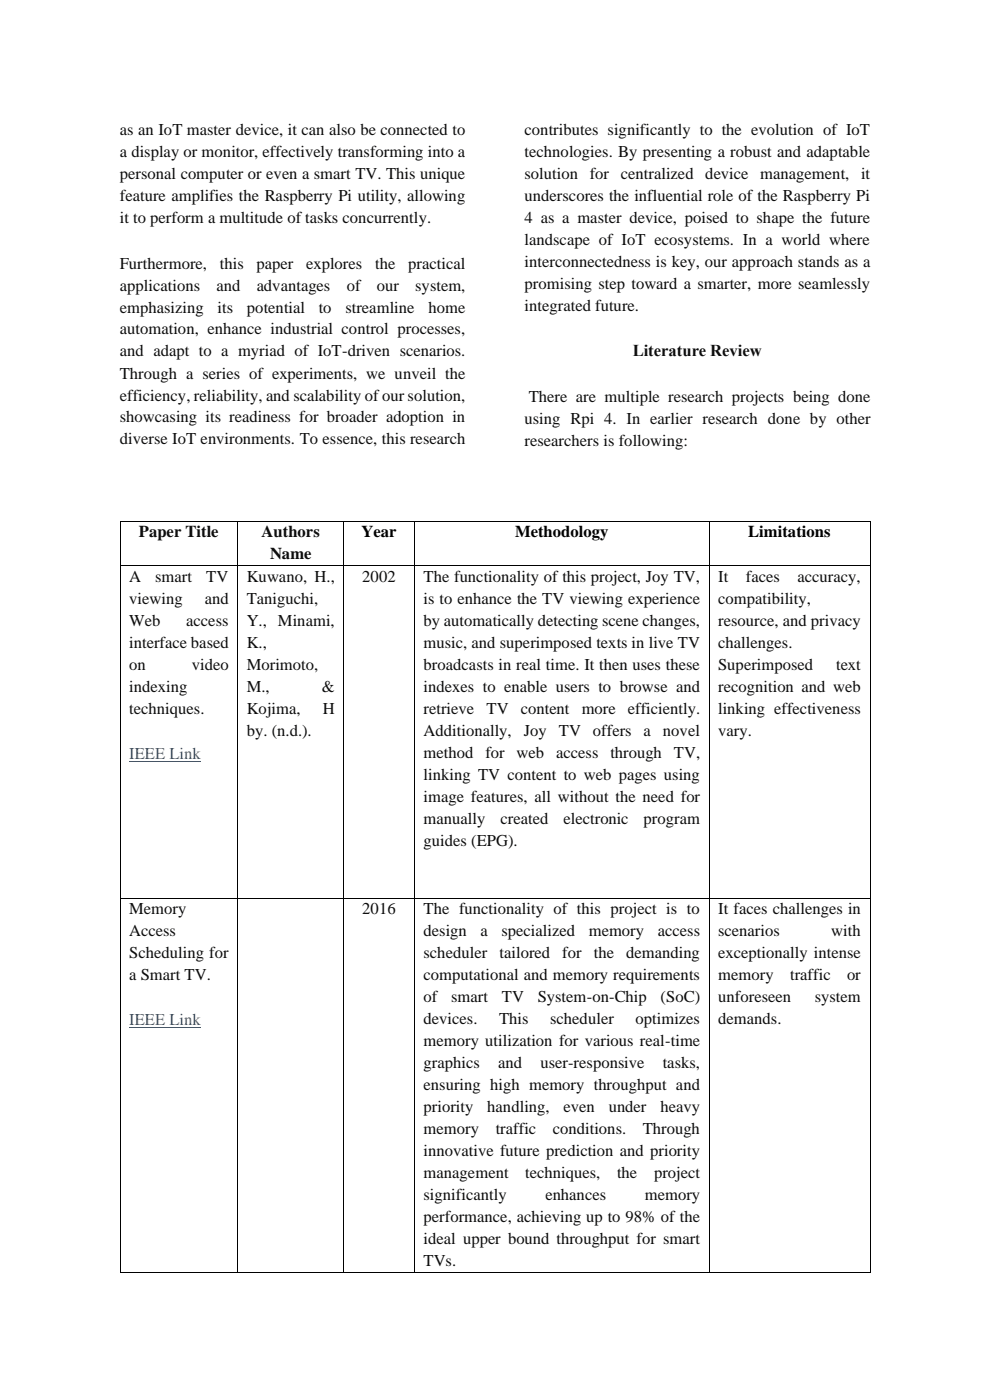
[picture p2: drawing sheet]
<svg xmlns="http://www.w3.org/2000/svg" width="210mm" height="297mm" viewBox="0 0 210 297" stroke-linecap="round" stroke-linejoin="round" font-family="sans-serif">
<defs><g id="words">
<g font-size="3.5" fill="#0d0d0d">
<text x="25.4" y="28.7">as an IoT master device, it can also be connected to</text>
<text x="111.3" y="28.7">contributes significantly to the evolution of IoT</text>
<text x="25.4" y="33.4">a display or monitor, effectively transforming into a</text>
<text x="111.3" y="33.4">technologies. By presenting a robust and adaptable</text>
<text x="25.4" y="38">personal computer or even a smart TV. This unique</text>
<text x="111.3" y="38">solution</text>
<text x="125.1" y="38">for centralized</text>
<text x="149.6" y="38">device</text>
<text x="161.3" y="38">management, it</text>
<text x="25.4" y="42.7">feature amplifies the Raspberry Pi utility, allowing</text>
<text x="25.4" y="47.4">it to perform a multitude of tasks concurrently.</text>
<text x="111.3" y="42.7">underscores the influential role of the Raspberry Pi</text>
<text x="111.3" y="47.4">4 as a master device, poised to shape the future</text>
<text x="111.3" y="52">landscape of IoT ecosystems. In a world where</text>
<text x="25.4" y="57">Furthermore,</text>
<text x="46.6" y="57">this</text>
<text x="54.4" y="57">paper</text>
<text x="64.9" y="57">explores</text>
<text x="79.6" y="57">the</text>
<text x="86.6" y="57">practical</text>
<text x="111.3" y="56.7">interconnectedness is key, our approach stands as a</text>
<text x="25.4" y="61.6">applications</text>
<text x="45.9" y="61.6">and</text>
<text x="54.5" y="61.6">advantages</text>
<text x="73.5" y="61.6">of</text>
<text x="79.9" y="61.6">our</text>
<text x="88.1" y="61.6">system,</text>
<text x="111.3" y="61.3">promising step toward a smarter, more seamlessly</text>
<text x="25.4" y="66.3">emphasizing</text>
<text x="25.4" y="71">automation, enhance industrial control processes,</text>
<text x="46.2" y="66.3">its</text>
<text x="52.4" y="66.3">potential</text>
<text x="67.7" y="66.3">to</text>
<text x="73.3" y="66.3">streamline</text>
<text x="90.9" y="66.3">home</text>
<text x="111.3" y="66">integrated future.</text>
<text x="25.4" y="75.6">and adapt to a myriad of IoT-driven scenarios.</text>
<text x="134.2" y="75.6">Literature Review</text>
<text x="25.4" y="80.3">Through a series of experiments, we unveil the</text>
<text x="25.4" y="85">efficiency, reliability, and scalability of our solution,</text>
<text x="25.4" y="89.6">showcasing its readiness for broader adoption in</text>
<text x="111.3" y="89.9">using Rpi 4. In earlier research done by other</text>
<text x="112.2" y="85.2">There are multiple research projects being done</text>
<text x="25.4" y="94.3">diverse IoT environments. To essence, this research</text>
<text x="111.3" y="94.6">researchers is following:</text>
<text x="29.5" y="114">Paper Title</text>
<text x="55.5" y="114">Authors</text>
<text x="57.3" y="118.6">Name</text>
<text x="27.4" y="123.5">A</text>
<text x="32.9" y="123.5">smart</text>
<text x="43.8" y="123.5">TV</text>
<text x="52.3" y="123.5">Kuwano, H.,</text>
<text x="76.9" y="123.5">2002</text>
<text x="89.8" y="123.5">The functionality of this project, Joy TV,</text>
<text x="152.3" y="123.5">It</text>
<text x="158.2" y="123.5">faces</text>
<text x="169.2" y="123.5">accuracy,</text>
<text x="27.4" y="128.1">viewing</text>
<text x="43.4" y="128.1">and</text>
<text x="52.3" y="128.1">Taniguchi,</text>
<text x="89.8" y="128.1">is to enhance the TV viewing experience</text>
<text x="152.3" y="128.1">compatibility,</text>
<text x="27.4" y="132.8">Web</text>
<text x="27.4" y="137.5">interface based</text>
<text x="39.5" y="132.8">access</text>
<text x="52.3" y="132.8">Y., Minami,</text>
<text x="52.3" y="137.5">K.,</text>
<text x="89.8" y="132.8">by automatically detecting scene changes,</text>
<text x="89.8" y="137.5">music, and superimposed texts in live TV</text>
<text x="152.3" y="132.8">resource, and privacy</text>
<text x="152.3" y="137.5">challenges.</text>
<text x="27.4" y="142.1">on</text>
<text x="40.7" y="142.1">video</text>
<text x="52.3" y="142.1">Morimoto,</text>
<text x="89.8" y="142.1">broadcasts in real time. It then uses these</text>
<text x="152.3" y="142.1">Superimposed</text>
<text x="177.4" y="142.1">text</text>
<text x="27.4" y="146.8">indexing</text>
<text x="52.3" y="146.8">M.,</text>
<text x="68.3" y="146.8">&amp;</text>
<text x="89.8" y="146.8">indexes to enable users to browse and</text>
<text x="152.3" y="146.8">recognition and web</text>
<text x="27.4" y="151.4">techniques.</text>
<text x="52.3" y="151.4">Kojima,</text>
<text x="68.5" y="151.4">H</text>
<text x="89.8" y="151.4">retrieve</text>
<text x="103.2" y="151.4">TV</text>
<text x="110.5" y="151.4">content</text>
<text x="123.4" y="151.4">more</text>
<text x="133.2" y="151.4">efficiently.</text>
<text x="152.3" y="151.4">linking effectiveness</text>
<text x="52.3" y="156.2">by. (n.d.).</text>
<text x="89.8" y="156.2">Additionally,</text>
<text x="89.8" y="160.8">method</text>
<text x="103" y="160.8">for</text>
<text x="109.6" y="160.8">web</text>
<text x="111.1" y="156.2">Joy</text>
<text x="118" y="160.8">access</text>
<text x="118.6" y="156.2">TV</text>
<text x="125.8" y="156.2">offers</text>
<text x="129.5" y="160.8">through</text>
<text x="136.5" y="156.2">a</text>
<text x="140.6" y="156.2">novel</text>
<text x="143" y="160.8">TV,</text>
<text x="152.3" y="156.2">vary.</text>
<text x="89.8" y="165.5">linking TV content to web pages using</text>
<text x="89.8" y="170.1">image features, all without the need for</text>
<text x="89.8" y="174.8">manually</text>
<text x="89.8" y="179.5">guides (EPG).</text>
<text x="106.2" y="174.8">created</text>
<text x="119.5" y="174.8">electronic</text>
<text x="136.5" y="174.8">program</text>
<text x="27.4" y="193.9">Memory</text>
<text x="76.9" y="193.9">2016</text>
<text x="89.8" y="193.9">The functionality of this project is to</text>
<text x="152.3" y="193.9">It faces challenges in</text>
<text x="27.4" y="198.6">Access</text>
<text x="27.4" y="203.2">Scheduling for</text>
<text x="89.8" y="198.6">design</text>
<text x="89.8" y="203.2">scheduler</text>
<text x="101.9" y="198.6">a</text>
<text x="106" y="203.2">tailored</text>
<text x="106.4" y="198.6">specialized</text>
<text x="119.3" y="203.2">for</text>
<text x="124.9" y="198.6">memory</text>
<text x="126" y="203.2">the</text>
<text x="132.8" y="203.2">demanding</text>
<text x="139.5" y="198.6">access</text>
<text x="152.3" y="198.6">scenarios</text>
<text x="152.3" y="203.2">exceptionally intense</text>
<text x="176.3" y="198.6">with</text>
<text x="27.4" y="207.9">a Smart TV.</text>
<text x="89.8" y="207.9">computational and memory requirements</text>
<text x="152.3" y="207.9">memory</text>
<text x="167.6" y="207.9">traffic</text>
<text x="179.7" y="207.9">or</text>
<text x="89.8" y="212.6">of</text>
<text x="95.7" y="212.6">smart</text>
<text x="106.5" y="212.6">TV</text>
<text x="114.1" y="212.6">System-on-Chip</text>
<text x="140.1" y="212.6">(SoC)</text>
<text x="152.3" y="212.6">unforeseen</text>
<text x="172.8" y="212.6">system</text>
<text x="89.8" y="217.2">devices.</text>
<text x="89.8" y="221.9">memory utilization for various real-time</text>
<text x="105.9" y="217.2">This</text>
<text x="116.7" y="217.2">scheduler</text>
<text x="134.8" y="217.2">optimizes</text>
<text x="152.3" y="217.2">demands.</text>
<text x="89.8" y="226.6">graphics</text>
<text x="105.7" y="226.6">and</text>
<text x="114.6" y="226.6">user-responsive</text>
<text x="140.6" y="226.6">tasks,</text>
<text x="89.8" y="231.2">ensuring high memory throughput and</text>
<text x="89.8" y="235.9">priority</text>
<text x="103.4" y="235.9">handling,</text>
<text x="119.6" y="235.9">even</text>
<text x="129.1" y="235.9">under</text>
<text x="140.1" y="235.9">heavy</text>
<text x="89.8" y="240.6">memory</text>
<text x="89.8" y="245.2">innovative future prediction and priority</text>
<text x="105.2" y="240.6">traffic</text>
<text x="117.3" y="240.6">conditions.</text>
<text x="136.4" y="240.6">Through</text>
<text x="89.8" y="249.9">management</text>
<text x="111.4" y="249.9">techniques,</text>
<text x="130.9" y="249.9">the</text>
<text x="138.7" y="249.9">project</text>
<text x="89.8" y="254.5">significantly</text>
<text x="115.7" y="254.5">enhances</text>
<text x="136.8" y="254.5">memory</text>
<text x="89.8" y="259.2">performance, achieving up to 98% of the</text>
<text x="89.8" y="263.9">ideal upper bound throughput for smart</text>
<text x="89.8" y="268.6">TVs.</text>
</g>
<g font-size="3.5">
<text x="76.7" y="114">Year</text>
<text x="109.3" y="114">Methodology</text>
<text x="158.7" y="114">Limitations</text>
</g>
<g font-size="3.5" fill="#0563c1">
<text x="27.4" y="161.1">IEEE Link</text>
<text x="27.4" y="217.5">IEEE Link</text>
</g>
</g></defs>
<g fill="#000">
<path d="M25.4 110.5h.2v.1h-.2z" fill-rule="evenodd"/>
<path d="M25.4 110.5h.2v.1h-.2z" fill-rule="evenodd"/>
<path d="M50.3 110.5h.2v.1h-.2z" fill-rule="evenodd"/>
<path d="M72.9 110.5h.1v.1h-.1z" fill-rule="evenodd"/>
<path d="M87.9 110.5h.1v.1h-.1z" fill-rule="evenodd"/>
<path d="M150.4 110.5h.1v.1h-.1z" fill-rule="evenodd"/>
<path d="M184.5 110.5h.2v.1h-.2z" fill-rule="evenodd"/>
<path d="M184.5 110.5h.2v.1h-.2z" fill-rule="evenodd"/>
<path d="M25.4 120h.2v.2h-.2z" fill-rule="evenodd"/>
<path d="M50.3 120h.2v.2h-.2z" fill-rule="evenodd"/>
<path d="M72.9 120h.1v.2h-.1z" fill-rule="evenodd"/>
<path d="M87.9 120h.1v.2h-.1z" fill-rule="evenodd"/>
<path d="M150.4 120h.1v.2h-.1z" fill-rule="evenodd"/>
<path d="M184.5 120h.2v.2h-.2z" fill-rule="evenodd"/>
<path d="M25.4 190.4h.2v.2h-.2z" fill-rule="evenodd"/>
<path d="M50.3 190.4h.2v.2h-.2z" fill-rule="evenodd"/>
<path d="M72.9 190.4h.1v.2h-.1z" fill-rule="evenodd"/>
<path d="M87.9 190.4h.1v.2h-.1z" fill-rule="evenodd"/>
<path d="M150.4 190.4h.1v.2h-.1z" fill-rule="evenodd"/>
<path d="M184.5 190.4h.2v.2h-.2z" fill-rule="evenodd"/>
<path d="M25.4 269.9h.2v.2h-.2z" fill-rule="evenodd"/>
<path d="M25.4 269.9h.2v.2h-.2z" fill-rule="evenodd"/>
<path d="M50.3 269.9h.2v.2h-.2z" fill-rule="evenodd"/>
<path d="M72.9 269.9h.1v.2h-.1z" fill-rule="evenodd"/>
<path d="M87.9 269.9h.1v.2h-.1z" fill-rule="evenodd"/>
<path d="M150.4 269.9h.1v.2h-.1z" fill-rule="evenodd"/>
<path d="M184.5 269.9h.2v.2h-.2z" fill-rule="evenodd"/>
<path d="M184.5 269.9h.2v.2h-.2z" fill-rule="evenodd"/>
</g>
<g fill="none" stroke="#000" stroke-width=".21">
<path d="M25.5 110.6v9.4M25.6 110.5h24.7M50.4 110.6v9.4M50.5 110.5h22.4M73 110.6v9.4M73 110.5h14.9M87.9 110.6v9.4M88 110.5h62.4M150.4 110.6v9.4M150.5 110.5h34M184.6 110.6v9.4M25.5 120.2v70.2"/>
<path d="M25.6 120.1h24.7M50.4 120.2v70.2M50.5 120.1h22.4M73 120.2v70.2M73 120.1h14.9M87.9 120.2v70.2M88 120.1h62.4M150.4 120.2v70.2M150.5 120.1h34M184.6 120.2v70.2M25.5 190.6v79.3M25.6 190.5h24.7"/>
<path d="M50.4 190.6v79.3M50.5 190.5h22.4M73 190.6v79.3M73 190.5h14.9M87.9 190.6v79.3M88 190.5h62.4M150.4 190.6v79.3M150.5 190.5h34M184.6 190.6v79.3M25.6 270h24.7M50.5 270h22.4M73 270h14.9"/>
<path d="M88 270h62.4M150.5 270h34"/>
</g>
<path d="M27.4 161.5h15.2M27.4 218h15.2" fill="none" stroke="#0563c1" stroke-width=".21"/>
<use href="#words"/>
</svg>
